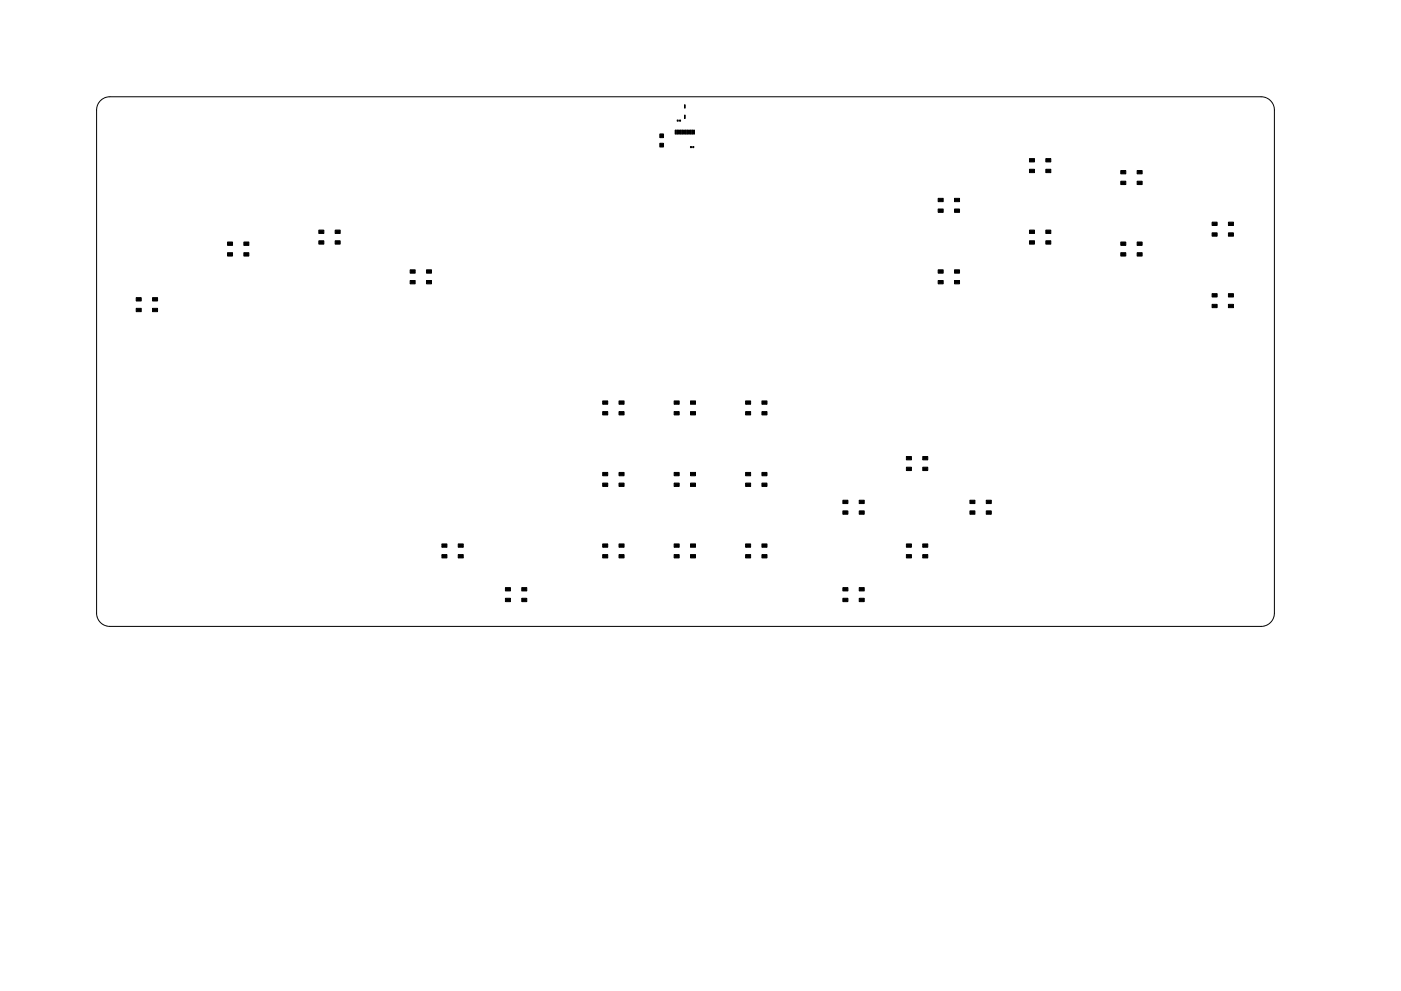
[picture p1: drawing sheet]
<svg xmlns="http://www.w3.org/2000/svg" width="420mm" height="297mm" viewBox="0 0 420 297" stroke-linecap="round" stroke-linejoin="round" font-family="sans-serif">
<path d="M30.1 30.2a4 4 0 0 1 2.8-1.2h345.3a4 4 0 0 1 4 4v150.8a4 4 0 0 1-4 4h-345.3a4 4 0 0 1-3.9-4v-150.8a4 4 0 0 1 1.1-2.8z" fill="none" stroke="#000" stroke-width=".3"/>
<g fill="#000" stroke="#000" stroke-width=".3">
<path d="M202.5 39h.3v1.2h-.3zM203.1 36h.3v.3h-.3zM203 39h.3v1.2h-.3zM203.5 39h.3v1.2h-.3zM203.8 36h.3v.3h-.3zM204 39h.3v1.2h-.3zM204.5 39h.3v1.2h-.3zM205 39h.3v1.2h-.3zM205.3 34.5h.2v1h-.2zM205.3 31.4h.2v1h-.2zM205.5 39h.3v1.2h-.3zM206 39h.3v1.2h-.3z"/>
<path d="M206.5 39h.3v1.2h-.3zM207 39h.3v1.2h-.3zM207.5 39h.3v1.2h-.3zM208 39h.3v1.2h-.3zM197.9 43h1.1v1.1h-1.1zM197.9 40.2h1.1v1.1h-1.1zM207.1 43.9h.3v.3h-.3zM207.8 43.9h.2v.3h-.2zM281.4 59.4h1.5v1h-1.5zM286.3 59.4h1.5v1h-1.5zM308.7 47.5h1.5v1h-1.5zM308.7 50.7h1.5v1h-1.5z"/>
<path d="M313.6 50.7h1.5v1h-1.5zM313.6 47.5h1.5v1h-1.5zM336.1 51.1h1.5v1h-1.5zM336.1 54.3h1.5v1h-1.5zM341 54.3h1.5v1h-1.5zM341 51.1h1.5v1h-1.5zM68.2 72.5h1.5v1h-1.5zM68.2 75.7h1.5v1h-1.5zM73.1 75.7h1.5v1h-1.5zM73.1 72.5h1.5v1h-1.5zM95.6 69h1.5v1h-1.5zM95.6 72.2h1.5v1h-1.5z"/>
<path d="M100.5 72.2h1.5v1h-1.5zM100.5 69h1.5v1h-1.5zM281.4 62.6h1.5v1h-1.5zM286.3 62.6h1.5v1h-1.5zM308.7 69h1.5v1h-1.5zM308.7 72.2h1.5v1h-1.5zM313.6 72.2h1.5v1h-1.5zM313.6 69h1.5v1h-1.5zM336.1 72.5h1.5v1h-1.5zM336.1 75.7h1.5v1h-1.5zM341 75.7h1.5v1h-1.5zM341 72.5h1.5v1h-1.5z"/>
<path d="M363.5 66.6h1.5v1h-1.5zM363.5 69.8h1.5v1h-1.5zM368.4 69.8h1.5v1h-1.5zM368.4 66.6h1.5v1h-1.5zM40.9 89.2h1.4v1h-1.4zM40.9 92.4h1.4v1h-1.4zM45.7 92.4h1.6v1h-1.6zM45.7 89.2h1.6v1h-1.6zM123 80.9h1.5v1h-1.5zM123 84.1h1.5v1h-1.5zM127.9 84.1h1.5v1h-1.5zM127.9 80.9h1.5v1h-1.5z"/>
<path d="M281.4 80.9h1.5v1h-1.5zM281.4 84.1h1.5v1h-1.5zM286.3 84.1h1.5v1h-1.5zM286.3 80.9h1.5v1h-1.5zM363.5 88h1.5v1h-1.5zM363.5 91.2h1.5v1h-1.5zM368.4 91.2h1.5v1h-1.5zM368.4 88h1.5v1h-1.5zM180.7 120.2h1.5v1h-1.5zM180.7 123.4h1.5v1h-1.5zM185.6 123.4h1.5v1h-1.5zM185.6 120.2h1.5v1h-1.5z"/>
<path d="M202.2 120.2h1.5v1h-1.5zM202.2 123.4h1.5v1h-1.5zM207.1 123.4h1.5v1h-1.5zM207.1 120.2h1.5v1h-1.5zM223.6 120.2h1.5v1h-1.5zM223.6 123.4h1.5v1h-1.5zM228.5 123.4h1.5v1h-1.5zM228.5 120.2h1.5v1h-1.5zM271.8 136.8h1.5v1h-1.5zM276.7 136.8h1.5v1h-1.5zM180.7 141.6h1.5v1h-1.5zM180.7 144.8h1.5v1h-1.5z"/>
<path d="M185.6 144.8h1.5v1h-1.5zM185.6 141.6h1.5v1h-1.5zM202.2 141.6h1.5v1h-1.5zM202.2 144.8h1.5v1h-1.5zM207.1 144.8h1.5v1h-1.5zM207.1 141.6h1.5v1h-1.5zM223.6 141.6h1.5v1h-1.5zM223.6 144.8h1.5v1h-1.5zM228.5 144.8h1.5v1h-1.5zM228.5 141.6h1.5v1h-1.5zM252.8 149.9h1.5v1h-1.5zM252.8 153.1h1.5v1h-1.5z"/>
<path d="M257.7 153.1h1.5v1h-1.5zM257.7 149.9h1.5v1h-1.5zM271.8 140h1.5v1h-1.5zM276.7 140h1.5v1h-1.5zM290.9 149.9h1.5v1h-1.5zM290.9 153.1h1.5v1h-1.5zM295.8 153.1h1.5v1h-1.5zM295.8 149.9h1.5v1h-1.5zM132.5 163h1.5v1h-1.5zM132.5 166.2h1.5v1h-1.5zM137.4 166.2h1.5v1h-1.5zM137.4 163h1.5v1h-1.5z"/>
<path d="M151.6 176.1h1.5v1h-1.5zM156.5 176.1h1.5v1h-1.5zM180.7 163h1.5v1h-1.5zM180.7 166.2h1.5v1h-1.5zM185.6 166.2h1.5v1h-1.5zM185.6 163h1.5v1h-1.5zM202.2 163h1.5v1h-1.5zM202.2 166.2h1.5v1h-1.5zM207.1 166.2h1.5v1h-1.5zM207.1 163h1.5v1h-1.5zM223.6 163h1.5v1h-1.5zM223.6 166.2h1.5v1h-1.5z"/>
<path d="M228.5 166.2h1.5v1h-1.5zM228.5 163h1.5v1h-1.5zM252.8 176.1h1.5v1h-1.5zM257.7 176.1h1.5v1h-1.5zM271.8 163h1.5v1h-1.5zM271.8 166.2h1.5v1h-1.5zM276.7 166.2h1.5v1h-1.5zM276.7 163h1.5v1h-1.5zM151.6 179.3h1.5v1h-1.5zM156.5 179.3h1.5v1h-1.5zM252.8 179.3h1.5v1h-1.5zM257.7 179.3h1.5v1h-1.5z"/>
</g>
</svg>
